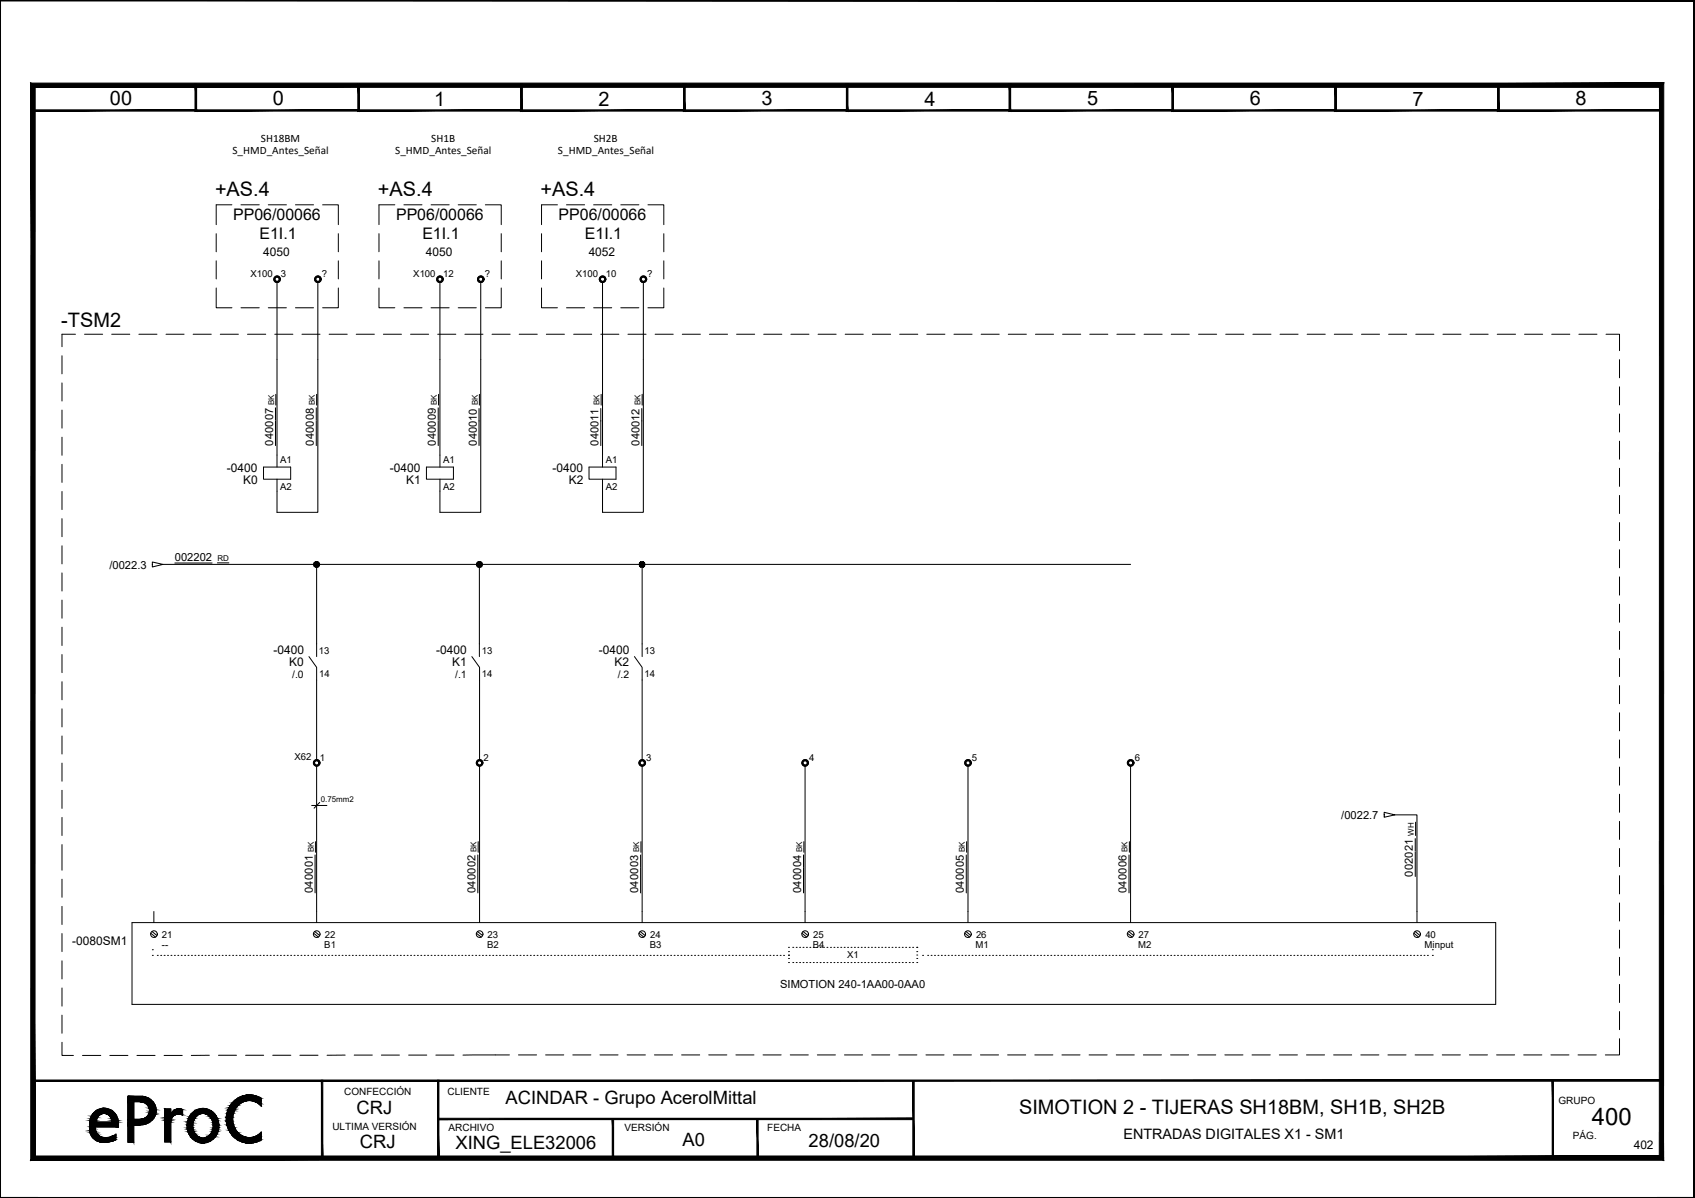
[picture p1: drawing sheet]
<svg xmlns="http://www.w3.org/2000/svg" width="420mm" height="297mm" viewBox="0 0 420 297" stroke-linecap="round" stroke-linejoin="round" font-family="sans-serif">
<defs><g id="words">
<text font-size="5.9" x="394.6" y="279">400</text>
<g font-size="4.9">
<text x="27.3" y="26.1">00</text>
<text x="67.6" y="26.1">0</text>
<text x="107.7" y="26.2">1</text>
<text x="148.4" y="26.2">2</text>
<text x="188.7" y="26.1">3</text>
<text x="229.2" y="26.2">4</text>
<text x="269.5" y="26.1">5</text>
<text x="309.8" y="26.1">6</text>
<text x="350.1" y="26.2">7</text>
<text x="390.5" y="26.1">8</text>
<text x="53.3" y="48.7">+AS.4</text>
<text x="93.7" y="48.7">+AS.4</text>
<text x="134" y="48.7">+AS.4</text>
<text x="15.2" y="81.2">-TSM2</text>
<text x="252.6" y="276.1">SIMOTION 2 - TIJERAS SH18BM, SH1B, SH2B</text>
</g>
<g font-size="4.6">
<text x="125.3" y="273.8">ACINDAR - Grupo AcerolMittal</text>
<text x="88.4" y="276.2">CRJ</text>
<text x="89.2" y="284.6">CRJ</text>
<text x="112.9" y="285">XING_ELE32006</text>
<text x="169.2" y="284.2">A0</text>
<text x="200.4" y="284.3">28/08/20</text>
</g>
<g font-size="4">
<text x="57.8" y="54.6">PP06/00066</text>
<text x="64.3" y="59.4">E1I.1</text>
<text x="98.2" y="54.6">PP06/00066</text>
<text x="104.7" y="59.4">E1I.1</text>
<text x="138.5" y="54.6">PP06/00066</text>
<text x="145" y="59.4">E1I.1</text>
</g>
<text font-size="3.6" x="278.5" y="282.3">ENTRADAS DIGITALES X1 - SM1</text>
<g font-size="3">
<text x="65.2" y="63.4">4050</text>
<text x="105.6" y="63.4">4050</text>
<text x="145.9" y="63.4">4052</text>
<text x="56.3" y="116.9">-0400</text>
<text x="60.3" y="120">K0</text>
<text x="96.6" y="116.9">-0400</text>
<text x="100.7" y="120">K1</text>
<text x="136.9" y="116.9">-0400</text>
<text x="141" y="120">K2</text>
<text x="67.8" y="162">-0400</text>
<text x="71.7" y="165.1">K0</text>
<text x="108.1" y="162">-0400</text>
<text x="112.1" y="165.1">K1</text>
<text x="148.4" y="162">-0400</text>
<text x="152.4" y="165.1">K2</text>
<text x="17.9" y="234.3">-0080SM1</text>
<text x="405" y="284.8">402</text>
</g>
<g font-size="2.8">
<text x="64.7" y="35.1">SH18BM</text>
<text x="106.9" y="35.1">SH1B</text>
<text x="147.2" y="35.1">SH2B</text>
<text x="57.6" y="38.3">S_HMD_Antes_Señal</text>
<text x="98" y="38.3">S_HMD_Antes_Señal</text>
<text x="138.3" y="38.3">S_HMD_Antes_Señal</text>
<text x="67.7" y="110.5" transform="rotate(-90 67.7 110.5)">040007</text>
<text x="77.8" y="110.5" transform="rotate(-90 77.8 110.5)">040008</text>
<text x="108" y="110.5" transform="rotate(-90 108 110.5)">040009</text>
<text x="118.2" y="110.5" transform="rotate(-90 118.2 110.5)">040010</text>
<text x="148.3" y="110.5" transform="rotate(-90 148.3 110.5)">040011</text>
<text x="158.5" y="110.5" transform="rotate(-90 158.5 110.5)">040012</text>
<text x="27.1" y="141">/0022.3</text>
<text x="43.3" y="139">002202</text>
<text x="332.5" y="203.1">/0022.7</text>
<text x="77.5" y="221.4" transform="rotate(-90 77.5 221.4)">040001</text>
<text x="117.9" y="221.4" transform="rotate(-90 117.9 221.4)">040002</text>
<text x="158.2" y="221.4" transform="rotate(-90 158.2 221.4)">040003</text>
<text x="198.6" y="221.4" transform="rotate(-90 198.6 221.4)">040004</text>
<text x="238.9" y="221.4" transform="rotate(-90 238.9 221.4)">040005</text>
<text x="279.3" y="221.4" transform="rotate(-90 279.3 221.4)">040006</text>
<text x="350.2" y="217.3" transform="rotate(-90 350.2 217.3)">002021</text>
<text x="193.4" y="245">SIMOTION 240-1AA00-0AA0</text>
</g>
<g font-size="2.6">
<text x="72.4" y="168">/.0</text>
<text x="112.8" y="168">/.1</text>
<text x="153.1" y="168">/.2</text>
</g>
<g font-size="2.5">
<text x="85.3" y="271.5">CONFECCIÓN</text>
<text x="110.9" y="271.5">CLIENTE</text>
<text x="386.3" y="273.8">GRUPO</text>
<text x="82.4" y="280.1">ULTIMA VERSIÓN</text>
<text x="111.2" y="280.4">ARCHIVO</text>
<text x="154.8" y="280.4">VERSIÓN</text>
<text x="190.2" y="280.4">FECHA</text>
<text x="389.9" y="282.4">PÁG.</text>
</g>
<g font-size="2.4">
<text x="62.1" y="68.6">X100</text>
<text x="69.6" y="68.7">3</text>
<text x="79.8" y="68.7">?</text>
<text x="102.4" y="68.6">X100</text>
<text x="109.9" y="68.7">12</text>
<text x="120.1" y="68.7">?</text>
<text x="142.7" y="68.6">X100</text>
<text x="150.2" y="68.7">10</text>
<text x="160.4" y="68.7">?</text>
<text x="69.5" y="114.8">A1</text>
<text x="109.8" y="114.8">A1</text>
<text x="150.2" y="114.8">A1</text>
<text x="69.5" y="121.5">A2</text>
<text x="109.8" y="121.5">A2</text>
<text x="150.2" y="121.5">A2</text>
<text x="79" y="162">13</text>
<text x="79.1" y="167.9">14</text>
<text x="119.4" y="162">13</text>
<text x="119.4" y="167.9">14</text>
<text x="159.7" y="162">13</text>
<text x="159.7" y="167.9">14</text>
<text x="73" y="188.5">X62</text>
<text x="79.3" y="188.6">1</text>
<text x="119.8" y="188.6">2</text>
<text x="160.1" y="188.6">3</text>
<text x="200.6" y="188.6">4</text>
<text x="240.9" y="188.6">5</text>
<text x="281.3" y="188.6">6</text>
<text x="40.1" y="232.5">21</text>
<text x="80.5" y="232.5">22</text>
<text x="120.9" y="232.5">23</text>
<text x="161.2" y="232.5">24</text>
<text x="201.5" y="232.5">25</text>
<text x="241.9" y="232.5">26</text>
<text x="282.2" y="232.5">27</text>
<text x="353.3" y="232.5">40</text>
<text x="40.1" y="235.1">--</text>
<text x="80.4" y="235.1">B1</text>
<text x="120.8" y="235.1">B2</text>
<text x="161.1" y="235.1">B3</text>
<text x="201.5" y="235.1">B4</text>
<text x="210" y="237.6">X1</text>
<text x="241.8" y="235.1">M1</text>
<text x="282.2" y="235.1">M2</text>
<text x="353.1" y="235.1">Minput</text>
</g>
<g font-size="2">
<text x="67.9" y="100.4" transform="rotate(-90 67.9 100.4)">BK</text>
<text x="78.1" y="100.4" transform="rotate(-90 78.1 100.4)">BK</text>
<text x="108.3" y="100.4" transform="rotate(-90 108.3 100.4)">BK</text>
<text x="118.4" y="100.4" transform="rotate(-90 118.4 100.4)">BK</text>
<text x="148.6" y="100.4" transform="rotate(-90 148.6 100.4)">BK</text>
<text x="158.7" y="100.4" transform="rotate(-90 158.7 100.4)">BK</text>
<text x="53.9" y="139.1">RD</text>
<text x="79.5" y="199">0.75mm2</text>
<text x="350.5" y="207.2" transform="rotate(-90 350.5 207.2)">WH</text>
<text x="77.8" y="211.3" transform="rotate(-90 77.8 211.3)">BK</text>
<text x="118.1" y="211.3" transform="rotate(-90 118.1 211.3)">BK</text>
<text x="158.5" y="211.3" transform="rotate(-90 158.5 211.3)">BK</text>
<text x="198.8" y="211.3" transform="rotate(-90 198.8 211.3)">BK</text>
<text x="239.2" y="211.3" transform="rotate(-90 239.2 211.3)">BK</text>
<text x="279.5" y="211.3" transform="rotate(-90 279.5 211.3)">BK</text>
</g>
</g></defs>
<!-- layer: eProC - L2 -->
<g fill="#000" stroke="#000" stroke-width=".25">
<path d="M44.1 274.9h.5zM44.9 276.3l.4 .1zM49.6 274.9h1.5zM61 271.6h1.4zM64.1 273.7l.6 .5zM64.1 273.7h.6v.5zM25.7 283.3h.2zM61 283.4h1.4z"/>
<path d="M0 .1v.1h419.8zM0 .1h419.9l-.1 .1z"/>
<path d="M419.8 .2v296.7l.1-296.8zM419.9 .1v296.9l-.1-.1z"/>
<path d="M8 27.5h40.7l-.3-.3zM8 27.5l.3-.3h40.1zM8 20.9v6.6l.3-.3zM8 20.9l.3 .4v5.9zM8 20.9l.3 .4 40.4-.4zM8.3 21.3l40.4-.4-.3 .4zM48.7 20.9l-.3 .4 .3 6.2zM48.4 21.3l.3 6.2-.3-.3z"/>
<path d="M48.4 27.5h40.7l-.3-.3zM48.4 27.5l.3-.3h40.1zM48.4 20.9v6.6l.3-.3zM48.4 20.9l.3 .4v5.9zM48.4 20.9l.3 .4 40.4-.4zM48.7 21.3l40.4-.4-.3 .4zM89.1 20.9l-.3 .4 .3 6.2zM88.8 21.3l.3 6.2-.3-.3z"/>
<path d="M88.7 27.5h40.8l-.4-.3zM88.7 27.5l.4-.3h40zM88.7 20.9v6.6l.4-.3zM88.7 20.9l.4 .4v5.9zM88.7 20.9l.4 .4 40.4-.4zM89.1 21.3l40.4-.4-.4 .4zM129.5 20.9l-.4 .4 .4 6.2zM129.1 21.3l.4 6.2-.4-.3z"/>
<path d="M129.1 27.5h40.7l-.3-.3zM129.1 27.5l.3-.3h40.1zM129.1 20.9v6.6l.3-.3zM129.1 20.9l.3 .4v5.9zM129.1 20.9l.3 .4 40.4-.4zM129.4 21.3l40.4-.4-.3 .4zM169.8 20.9l-.3 .4 .3 6.2zM169.5 21.3l.3 6.2-.3-.3z"/>
<path d="M169.5 27.5h40.6l-.3-.3zM169.5 27.5l.3-.3h40zM169.5 20.9v6.6l.3-.3zM169.5 20.9l.3 .4v5.9zM169.5 20.9l.3 .4 40.3-.4zM169.8 21.3l40.3-.4-.3 .4zM210.1 20.9l-.3 .4 .3 6.2zM209.8 21.3l.3 6.2-.3-.3z"/>
<path d="M209.8 27.5h40.7l-.3-.3zM209.8 27.5l.3-.3h40.1zM209.8 20.9v6.6l.3-.3zM209.8 20.9l.3 .4v5.9zM209.8 20.9l.3 .4 40.4-.4zM210.1 21.3l40.4-.4-.3 .4zM250.5 20.9l-.3 .4 .3 6.2zM250.2 21.3l.3 6.2-.3-.3z"/>
<path d="M250.1 27.5h40.8l-.4-.3zM250.1 27.5l.4-.3h40zM250.1 20.9v6.6l.4-.3zM250.1 20.9l.4 .4v5.9zM250.1 20.9l.4 .4 40.4-.4zM250.5 21.3l40.4-.4-.4 .4zM290.9 20.9l-.4 .4 .4 6.2zM290.5 21.3l.4 6.2-.4-.3z"/>
<path d="M290.5 27.5h40.8l-.4-.3zM290.5 27.5l.4-.3h40zM290.5 20.9v6.6l.4-.3zM290.5 20.9l.4 .4v5.9zM290.5 20.9l.4 .4 40.4-.4zM290.9 21.3l40.4-.4-.4 .4zM331.3 20.9l-.4 .4 .4 6.2zM330.9 21.3l.4 6.2-.4-.3z"/>
<path d="M330.9 27.5h40.7l-.3-.3zM330.9 27.5l.3-.3h40.1zM330.9 20.9v6.6l.3-.3zM330.9 20.9l.3 .4v5.9zM330.9 20.9l.3 .4 40.4-.4zM331.2 21.3l40.4-.4-.3 .4zM371.6 20.9l-.3 .4 .3 6.2zM371.3 21.3l.3 6.2-.3-.3z"/>
<path d="M371.2 27.5h40.7l-.3-.3zM371.2 27.5l.4-.3h40zM371.2 20.9v6.6l.4-.3zM371.2 20.9l.4 .4v5.9zM371.2 20.9l.4 .4 40.3-.4zM371.6 21.3l40.3-.4-.3 .4zM411.9 20.9l-.3 .4 .3 6.2zM411.6 21.3l.3 6.2-.3-.3z"/>
<path d="M8.2 267.8v.3l403.6-.3zM8.2 268.1l403.6-.3v.3z"/>
<path d="M22.2 279.4l1.4 .5v-.5zM22.2 279.4l1.4 .5h-1.4z"/>
<path d="M22.2 279.9l1.5 .2-.1-.2zM22.2 279.9l1.5 .2h-1.5z"/>
<path d="M22.3 277.8l1.6 .1zM22.3 277.8l1.6 .1z"/>
<path d="M22.3 277.9l1.6 .3v-.3zM22.3 277.9l1.6 .3h-1.7z"/>
<path d="M22.4 277.4l1.5 .4 .1-.4zM22.4 277.4l1.5 .4h-1.6z"/>
<path d="M22.4 277.2l1.6 .2 .1-.2zM22.4 277.2l1.6 .2h-1.6z"/>
<path d="M22.5 277.1h1.6zM22.5 277.1l1.6 .1z"/>
<path d="M22.6 276.8l1.5 .3 .2-.3zM22.6 276.8l1.5 .3h-1.6z"/>
<path d="M22.7 276.5l1.6 .3 .3-.3zM22.7 276.5l1.6 .3h-1.7z"/>
<path d="M22.8 276.5h1.8zM22.8 276.5h1.8z"/>
<path d="M22.9 276.3l1.7 .2 .3-.2zM22.9 276.3l1.7 .2h-1.8z"/>
<path d="M23 276.2l1.9 .1 .4-.1zM23 276.2l1.9 .1h-2z"/>
<path d="M23.1 276.1h2.5zM23.1 276.1l2.2 .1z"/>
<path d="M25.4 274.8l1.4 .1zM24.8 274.9l.6-.1 1.4 .1z"/>
<path d="M24.8 274.9l2.6 .3-.6-.3zM24.2 275.2l.6-.3 2.6 .3z"/>
<path d="M24.2 275.2l3.7 .3-.5-.3zM23.6 275.5l.6-.3 3.7 .3z"/>
<path d="M23.6 275.5l4.8 .5-.5-.5zM23.6 275.5l4.8 .5h-5.2z"/>
<path d="M23.2 276l5.3 .1zM23.2 276l5.3 .1z"/>
<path d="M26 276.1l2.5 .1zM26 276.1l2.5 .1z"/>
<path d="M26.3 276.2l2.4 .1zM26.3 276.2l2.4 .1z"/>
<path d="M26.7 276.3l2.1 .2-.1-.2zM26.7 276.3l2.1 .2h-1.8z"/>
<path d="M27 276.5h1.8zM27 276.5h1.8z"/>
<path d="M27 276.5l1.9 .3-.1-.3zM27 276.5l1.9 .3h-1.7z"/>
<path d="M27.2 276.8l1.9 .3-.2-.3zM27.2 276.8l1.9 .3h-1.7z"/>
<path d="M27.4 277.1l1.7 .1zM27.4 277.1l1.7 .1z"/>
<path d="M27.5 277.2l1.7 .2-.1-.2zM27.5 277.2l1.7 .2h-1.6z"/>
<path d="M27.6 277.4l1.7 .4-.1-.4zM27.6 277.4l1.7 .4h-1.6z"/>
<path d="M27.7 277.8l1.6 .1zM27.7 277.8l1.6 .1z"/>
<path d="M27.7 277.9l1.6 .3v-.3zM27.7 277.9l1.6 .3h-1.6z"/>
<path d="M22.2 278.2l7.2 .4-.1-.4zM22.2 278.2l7.2 .4h-7.2z"/>
<path d="M22.2 278.6l7.2 .8v-.8zM22.2 278.6l7.2 .8h-7.2z"/>
<path d="M31.7 273.2l1.4 4.3v-4.3zM31.7 273.2l1.4 4.3h-1.4z"/>
<path d="M31.7 278.9l1.4 .1zM31.7 278.9l1.4 .1z"/>
<path d="M31.7 279l1.4 4.2v-4.2zM31.7 279l1.4 4.2h-1.4z"/>
<path d="M31.7 271.8l4.5 .2-.8-.2zM31.7 271.8l4.5 .2h-4.5z"/>
<path d="M31.7 278.8h3.9zM31.7 278.8l3.1 .1z"/>
<path d="M31.7 272l5.1 .3-.6-.3zM31.7 272l5.1 .3h-5.1z"/>
<path d="M31.7 278.6l3.9 .2 .7-.2zM31.7 278.6l3.9 .2h-3.9z"/>
<path d="M31.7 272.3l5.8 .4-.7-.4zM31.7 272.3l5.8 .4h-5.8z"/>
<path d="M31.7 278.3l4.6 .3 .7-.3zM31.7 278.3l4.6 .3h-4.6z"/>
<path d="M31.7 272.7l6.2 .5-.4-.5zM31.7 272.7l6.2 .5h-6.2z"/>
<path d="M31.7 277.8l5.3 .5 .6-.5zM31.7 277.8l5.3 .5h-5.3z"/>
<path d="M31.7 277.5l5.9 .3 .2-.3zM31.7 277.5l5.9 .3h-5.9z"/>
<path d="M34.7 273.2h3.2zM34.7 273.2h3.2z"/>
<path d="M35.1 273.2l2.9 .1zM35.1 273.2l2.9 .1z"/>
<path d="M35.1 277.5h2.8zM34.7 277.5h3.1z"/>
<path d="M35.4 273.3h2.6zM35.4 273.3h2.6z"/>
<path d="M35.5 277.4h2.5zM35.1 277.5h2.8z"/>
<path d="M35.5 273.3l2.6 .2-.1-.2zM35.5 273.3l2.6 .2h-2.2z"/>
<path d="M35.9 273.5l2.4 .3-.2-.3zM35.9 273.5l2.4 .3h-2z"/>
<path d="M35.8 277.3l2.2 .1 .1-.1zM35.5 277.4l.3-.1 2.2 .1z"/>
<path d="M35.9 277.2h2.2zM35.8 277.3h2.3z"/>
<path d="M36.3 273.8l2.1 .1zM36.3 273.8l2.1 .1z"/>
<path d="M36.3 277l1.8 .2 .2-.2zM35.9 277.2l.4-.2 1.8 .2z"/>
<path d="M36.4 273.9l2 .2v-.2zM36.4 273.9l2 .2h-1.8z"/>
<path d="M36.6 274.1l2 .3-.2-.3zM36.6 274.1l2 .3h-1.8z"/>
<path d="M36.6 276.6l1.8 .1zM36.6 276.6l1.8 .1z"/>
<path d="M36.6 276.7l1.7 .3 .1-.3zM36.6 276.7l1.7 .3h-2z"/>
<path d="M36.8 274.4l1.8 .2v-.2zM36.8 274.4l1.8 .2h-1.7z"/>
<path d="M36.8 276.3l1.6 .3 .2-.3zM36.8 276.3l1.6 .3h-1.8z"/>
<path d="M36.9 274.6l1.8 .2-.1-.2zM36.9 274.6l1.8 .2h-1.7z"/>
<path d="M37 274.8l1.7 .4v-.4zM37 274.8l1.7 .4h-1.7z"/>
<path d="M37 276l1.6 .3 .1-.3zM37 276l1.6 .3h-1.8z"/>
<path d="M37 275.2h1.7zM37 275.2h1.7z"/>
<path d="M37 275.5l1.7 .5v-.5zM37 275.5l1.7 .5h-1.7zM37 276h1.7zM37 276h1.7z"/>
<path d="M37 275.2l1.7 .3v-.3zM37 275.2l1.7 .3h-1.7z"/>
<path d="M40.8 276.3h1.5zM40.8 276.3h1.5z"/>
<path d="M40.8 274.9l1.5 1.4v-1.4zM40.8 274.9l1.5 1.4h-1.5z"/>
<path d="M42.3 276.3h1.5zM42.3 276.3h1.5z"/>
<path d="M40.8 278.2l1.5 5v-5zM40.8 278.2l1.5 5h-1.5z"/>
<path d="M40.8 277.8l1.5 .4 .1-.4zM40.8 277.8l1.5 .4h-1.5z"/>
<path d="M40.8 277.5l1.6 .3 .1-.3zM40.8 277.5l1.6 .3h-1.6z"/>
<path d="M40.8 277.1l1.7 .4 .1-.4zM40.8 277.1l1.7 .4h-1.7z"/>
<path d="M40.8 276.8l1.8 .3 .3-.3zM40.8 276.8l1.8 .3h-1.8z"/>
<path d="M40.8 276.6l2.1 .2 .2-.2zM40.8 276.6l2.1 .2h-2.1z"/>
<path d="M40.8 276.4l2.3 .2 .4-.2zM40.8 276.4l2.3 .2h-2.3z"/>
<path d="M40.8 276.3l2.7 .1 .3-.1zM40.8 276.3l2.7 .1h-2.7z"/>
<path d="M42.4 276.2h1.8zM42.4 276.2l1.4 .1z"/>
<path d="M44.1 274.9l.8 .1zM43.9 275h1z"/>
<path d="M43.9 275h1.1zM43.7 275h1.3z"/>
<path d="M44.9 276.3l.4 .1zM45.1 276.4l.2 .1z"/>
<path d="M43.7 275l1.6 .1zM43.5 275.1h1.8z"/>
<path d="M43.5 275.1l1.8 .1zM43.4 275.2h1.9z"/>
<path d="M43.4 275.2l1.9 .2v-.2zM43.1 275.4l.3-.2 1.9 .2z"/>
<path d="M43.1 275.4l2.2 .2v-.2zM42.8 275.6l.3-.2 2.2 .2z"/>
<path d="M42.8 275.6l2.5 .4v-.4zM42.8 275.6l2.5 .4h-2.8z"/>
<path d="M42.5 276l2.8 .2v-.2zM42.5 276l2.8 .2h-2.9z"/>
<path d="M44.2 276.2l1.1 .1zM44.2 276.2l1.1 .1z"/>
<path d="M44.6 276.3h.7zM44.6 276.3h.7z"/>
<path d="M46.4 278.9l1.4 .1zM46.4 278.9l1.4 .1z"/>
<path d="M46.4 279l1.4 .6v-.6zM46.4 279l1.4 .6h-1.4z"/>
<path d="M46.4 279.6l1.4 .1v-.1zM46.4 279.6l1.4 .1h-1.4z"/>
<path d="M46.4 278.4l1.4 .5v-.5zM46.4 278.4l1.4 .5h-1.4z"/>
<path d="M46.4 279.7l1.5 .4-.1-.4zM46.4 279.7l1.5 .4h-1.4z"/>
<path d="M46.5 278.1l1.3 .3 .1-.3zM46.5 278.1l1.3 .3h-1.4z"/>
<path d="M46.6 277.9l1.3 .2 .1-.2zM46.6 277.9l1.3 .2h-1.4z"/>
<path d="M46.7 277.3l1.6 .1zM46.7 277.3l1.6 .1z"/>
<path d="M46.7 277.4l1.3 .5 .3-.5zM46.7 277.4l1.3 .5h-1.4z"/>
<path d="M46.9 276.9l1.4 .4 .3-.4zM46.9 276.9l1.4 .4h-1.6z"/>
<path d="M47.1 276.6l1.5 .3 .3-.3zM47.1 276.6l1.5 .3h-1.7z"/>
<path d="M47.1 276.5h1.8zM47.1 276.5l1.8 .1z"/>
<path d="M47.3 276.3l1.6 .2 .5-.2zM47.3 276.3l1.6 .2h-1.8z"/>
<path d="M47.5 276.1l1.9 .2 .4-.2zM47.5 276.1l1.9 .2h-2.1z"/>
<path d="M47.5 276.1h2.8zM47.5 276.1h2.3z"/>
<path d="M49.6 274.9l2.2 .2-.7-.2zM48.9 275.1l.7-.2 2.2 .2z"/>
<path d="M48.9 275.1l3.6 .4-.7-.4zM48.2 275.5l.7-.4 3.6 .4z"/>
<path d="M48.2 275.5l4.8 .5-.5-.5zM47.6 276l.6-.5 4.8 .5z"/>
<path d="M47.6 276l5.5 .1zM47.6 276l5.5 .1z"/>
<path d="M50.3 276.1h2.8zM50.3 276.1h2.8z"/>
<path d="M50.8 276.1l2.5 .2-.2-.2zM50.8 276.1l2.5 .2h-2z"/>
<path d="M51.3 276.3l2.2 .2-.2-.2zM51.3 276.3l2.2 .2h-1.8z"/>
<path d="M51.7 276.5l1.9 .1zM51.7 276.5l1.9 .1z"/>
<path d="M51.7 276.6l2 .3-.1-.3zM51.7 276.6l2 .3h-1.6z"/>
<path d="M52.1 276.9l1.8 .4-.2-.4zM52.1 276.9l1.8 .4h-1.5z"/>
<path d="M52.4 277.3l1.5 .1zM52.4 277.3l1.5 .1z"/>
<path d="M52.4 277.4l1.7 .5-.2-.5zM52.4 277.4l1.7 .5h-1.5z"/>
<path d="M52.6 277.9l1.5 .2v-.2zM52.6 277.9l1.5 .2h-1.4z"/>
<path d="M52.7 278.1l1.5 .3-.1-.3zM52.7 278.1l1.5 .3h-1.4z"/>
<path d="M52.8 278.4l1.5 .5-.1-.5zM52.8 278.4l1.5 .5h-1.5z"/>
<path d="M52.8 279.6l1.4 .1v-.1zM52.8 279.6l1.4 .1h-1.4z"/>
<path d="M52.8 279.7l1.3 .4 .1-.4zM52.8 279.7l1.3 .4h-1.4z"/>
<path d="M52.8 278.9l1.5 .1zM52.8 278.9l1.5 .1z"/>
<path d="M52.8 279l1.4 .6 .1-.6zM52.8 279l1.4 .6h-1.4z"/>
<path d="M56 277.1l1.7 .8v-.8zM56 277.1l1.7 .8h-1.7z"/>
<path d="M56 277.9l1.7 .1zM56 277.9l1.7 .1z"/>
<path d="M56 277h1.7zM56 277l1.7 .1z"/>
<path d="M56 278l1.8 .8-.1-.8zM56 278l1.8 .8h-1.6z"/>
<path d="M56.2 276.2l1.5 .8 .1-.8zM56.2 276.2l1.5 .8h-1.7z"/>
<path d="M56.2 278.8l1.7 .2-.1-.2zM56.2 278.8l1.7 .2h-1.7z"/>
<path d="M56.2 276l1.6 .2 .1-.2zM56.2 276l1.6 .2h-1.6z"/>
<path d="M56.2 279l1.9 .6-.2-.6zM56.2 279l1.9 .6h-1.7z"/>
<path d="M56.4 275.4l1.5 .6 .2-.6zM56.4 275.4l1.5 .6h-1.7z"/>
<path d="M56.4 279.6l1.9 .3-.2-.3zM56.4 279.6l1.9 .3h-1.7z"/>
<path d="M56.6 275l1.5 .4 .2-.4zM56.6 275l1.5 .4h-1.7z"/>
<path d="M56.6 279.9l1.9 .4-.2-.4zM56.6 279.9l1.9 .4h-1.7z"/>
<path d="M56.8 274.6l1.5 .4 .2-.4zM56.8 274.6l1.5 .4h-1.7z"/>
<path d="M57 274.2l1.5 .4 .4-.4zM57 274.2l1.5 .4h-1.7z"/>
<path d="M57.1 274.1l1.8 .1 .2-.1zM57.1 274.1l1.8 .1h-1.9z"/>
<path d="M57.5 273.5l1.6 .6 .6-.6zM57.5 273.5l1.6 .6h-2z"/>
<path d="M57.6 273.4l2.1 .1 .3-.1zM57.6 273.4l2.1 .1h-2.2z"/>
<path d="M57.9 273.2l2.1 .2 .4-.2zM57.6 273.4l.3-.2 2.1 .2z"/>
<path d="M58.1 273l2.3 .2 .7-.2zM58.1 273l2.3 .2h-2.5z"/>
<path d="M58.2 272.9h3.7zM58.2 272.9l2.9 .1z"/>
<path d="M61 271.6h1.9zM60.7 271.6h2.2z"/>
<path d="M60.7 271.6l2.8 .2-.6-.2zM60.1 271.8l.6-.2 2.8 .2z"/>
<path d="M60.1 271.8l3.7 .1zM59.8 271.9l.3-.1 3.7 .1z"/>
<path d="M59.8 271.9l4.6 .3-.6-.3zM59.1 272.2l.7-.3 4.6 .3z"/>
<path d="M59.1 272.2l5.6 .1zM58.9 272.3l.2-.1 5.6 .1z"/>
<path d="M58.9 272.3l5.8 .4v-.4zM58.3 272.7l.6-.4 5.8 .4z"/>
<path d="M58.3 272.7l6.4 .2v-.2zM58.3 272.7l6.4 .2h-6.5z"/>
<path d="M61.9 272.9l2.8 .1v-.1zM61.9 272.9l2.8 .1z"/>
<path d="M62.7 273l2 .2v-.2zM62.7 273l2 .2h-1.3z"/>
<path d="M63.4 273.2l1.3 .5v-.5zM63.4 273.2l1.3 .5h-.6z"/>
<path d="M108.6 277.3v.3l117.8-.3zM108.6 277.6l117.8-.3v.3z"/>
<path d="M.1 .1l-.1 296.9 .1-.1zM0 .1h.1l-.1 296.9z"/>
<path d="M8.7 286.6l-1.1 1.1 403.7-1.1zM7.6 287.7l403.7-1.1 1.1 1.1zM411.4 21.7l-.1 264.9 1.1 1.1zM411.4 21.7l1-1.1v267.1zM8.7 21.7h402.7l1-1.1zM7.7 20.6h404.7l-403.7 1.1zM7.7 20.6l1 266v-264.9zM7.7 20.6l1 266-1.1 1.1z"/>
<path d="M22.2 280.1l1.5 .2v-.2zM22.2 280.1l1.5 .2h-1.5z"/>
<path d="M22.2 280.3l1.6 .4-.1-.4zM22.2 280.3l1.6 .4h-1.5z"/>
<path d="M22.3 280.7h1.6zM22.3 280.7h1.6z"/>
<path d="M22.3 280.7l1.8 .4-.2-.4zM22.3 280.7l1.8 .4h-1.7z"/>
<path d="M22.4 281.1l1.8 .1zM22.4 281.1l1.8 .1z"/>
<path d="M22.4 281.2l2 .2-.2-.2zM22.4 281.2l2 .2h-1.8z"/>
<path d="M22.6 281.4l2.1 .3-.3-.3zM22.6 281.4l2.1 .3h-2zM22.7 281.7h2zM22.7 281.7h2z"/>
<path d="M22.7 281.7l2.3 .2-.3-.2zM22.7 281.7l2.3 .2h-2.1z"/>
<path d="M22.9 281.9l2.5 .1zM22.9 281.9l2.5 .1z"/>
<path d="M22.9 282l2.9 .1zM22.9 282l2.9 .1z"/>
<path d="M25.2 283.2h1.3zM25.2 283.2l.7 .1z"/>
<path d="M23 282.1h3.5zM23 282.1h3.5z"/>
<path d="M25.1 283.2h1.7zM25.1 283.2h1.4z"/>
<path d="M24.6 283.1l2.2 .1 .5-.1zM24.6 283.1l2.2 .1z"/>
<path d="M24.3 283h3.5zM24.3 283l3 .1z"/>
<path d="M24 282.9l3.8 .1 .3-.1zM24 282.9l3.8 .1z"/>
<path d="M28.7 281.3v.3zM28 281.6l.7-.3v.3z"/>
<path d="M28 281.6l.7 .3v-.3zM27.3 281.9l.7-.3 .7 .3z"/>
<path d="M27.3 281.9l1.4 .2v-.2zM26.6 282.1l.7-.2 1.4 .2z"/>
<path d="M26.6 282.1h2.1zM26.5 282.1h2.2z"/>
<path d="M23 282.1h5.7zM23 282.1h5.7z"/>
<path d="M23 282.1l5.7 .4v-.4zM23 282.1l5.7 .4h-5.2z"/>
<path d="M23.5 282.5l5.2 .1zM23.5 282.5l5.2 .1z"/>
<path d="M23.6 282.6l4.5 .3 .6-.3zM23.6 282.6l4.5 .3h-4.1z"/>
<path d="M46.5 280.1l1.6 .4-.2-.4zM46.5 280.1l1.6 .4h-1.5z"/>
<path d="M46.6 280.5l1.5 .2zM46.6 280.5l1.5 .2z"/>
<path d="M46.6 280.7l1.8 .4-.3-.4zM46.6 280.7l1.8 .4h-1.6z"/>
<path d="M46.8 281.1l1.8 .2-.2-.2zM46.8 281.1l1.8 .2h-1.7z"/>
<path d="M46.9 281.3l1.8 .2-.1-.2zM46.9 281.3l1.8 .2h-1.7z"/>
<path d="M47 281.5l2.1 .3-.4-.3zM47 281.5l2.1 .3h-1.9z"/>
<path d="M47.2 281.8l2.2 .1zM47.2 281.8l2.2 .1z"/>
<path d="M47.3 281.9l2.3 .2zM47.3 281.9l2.3 .2z"/>
<path d="M47.4 282.1h2.7zM47.4 282.1h2.7z"/>
<path d="M49.2 283.3l1.5 .1 .7-.1zM49.2 283.3l1.5 .1z"/>
<path d="M48.5 282.9l2.9 .4 .7-.4zM48.5 282.9l2.9 .4h-2.2z"/>
<path d="M47.9 282.5l4.2 .4 .6-.4zM47.9 282.5l4.2 .4h-3.6z"/>
<path d="M47.5 282.1l5.2 .4 .4-.4zM47.5 282.1l5.2 .4h-4.8z"/>
<path d="M51 282.1h2.2zM50.5 282.1h2.6z"/>
<path d="M51.2 281.9l2 .2 .1-.2zM51 282.1l.2-.2 2 .2z"/>
<path d="M51.5 281.8h1.9zM51.2 281.9h2.1z"/>
<path d="M51.9 281.5l1.5 .3 .2-.3zM51.5 281.8l.4-.3 1.5 .3z"/>
<path d="M52.1 281.3l1.5 .2 .1-.2zM52.1 281.3l1.5 .2h-1.7z"/>
<path d="M52.2 281.1l1.5 .2 .1-.2zM52.1 281.3l.1-.2 1.5 .2z"/>
<path d="M52.5 280.7l1.3 .4 .2-.4zM52.5 280.7l1.3 .4h-1.6z"/>
<path d="M52.5 280.5l1.5 .2 .1-.2zM52.5 280.5l1.5 .2h-1.5z"/>
<path d="M52.7 280.1l1.4 .4v-.4zM52.7 280.1l1.4 .4h-1.6z"/>
<path d="M56.8 280.3l2.1 .5-.4-.5zM56.8 280.3l2.1 .5h-1.9z"/>
<path d="M57 280.8l2.1 .1zM57 280.8l2.1 .1z"/>
<path d="M57.1 280.9l2.6 .5-.6-.5zM57.1 280.9l2.6 .5h-2.2z"/>
<path d="M57.5 281.4l2.5 .2-.3-.2zM57.5 281.4l2.5 .2h-2.4z"/>
<path d="M57.6 281.6l2.8 .2-.4-.2zM57.6 281.6l2.8 .2h-2.5z"/>
<path d="M57.9 281.8l3.2 .2-.7-.2zM57.9 281.8l3.2 .2h-3z"/>
<path d="M61 283.4h1.2zM61.4 283.4h.8z"/>
<path d="M58.1 282l3.8 .1zM58.1 282l3.8 .1z"/>
<path d="M60.7 283.3h2.2zM60.7 283.3l1.7 .1z"/>
<path d="M60.1 283.2l2.8 .1 .6-.1zM60.1 283.2l2.8 .1h-2.2z"/>
<path d="M59.8 283.1h4zM59.8 283.1l3.7 .1z"/>
<path d="M59.1 282.8l4.7 .3 .6-.3zM59.1 282.8l4.7 .3h-4z"/>
<path d="M64.7 280.8v.5zM64.1 281.3l.6-.5v.5z"/>
<path d="M64.1 281.3l.6 .4v-.4zM63.4 281.7l.7-.4 .6 .4z"/>
<path d="M63.4 281.7l1.3 .3v-.3zM62.7 282l.7-.3 1.3 .3z"/>
<path d="M62.7 282l2 .1zM61.9 282.1h2.8z"/>
<path d="M58.2 282.1l6.5 .2v-.2zM58.2 282.1l6.5 .2h-6.4z"/>
<path d="M58.3 282.3l6.4 .3v-.3zM58.3 282.3l6.4 .3h-5.8z"/>
<path d="M58.9 282.6l5.5 .2 .3-.2zM58.9 282.6l5.5 .2z"/>
<path d="M79.7 267.8v19.2h.3zM79.7 267.8h.3v19.2z"/>
<path d="M108.5 267.8v19.2h.3zM108.5 267.8h.3v19.2z"/>
<path d="M151.8 277.4v9.6h.3zM151.8 277.4h.3v9.6z"/>
<path d="M187.6 277.4v9.6h.3zM187.6 277.4h.3v9.6z"/>
<path d="M226.3 267.9v19.3h.3zM226.3 267.9h.3v19.3z"/>
<path d="M384.8 267.9v19.3h.3zM384.8 267.9h.3v19.3z"/>
<path d="M.1 296.9l419.8 .1-.1-.1zM.1 296.9l419.8 .1h-419.9z"/>
<path d="M0 297h419.9v-.1zM0 296.9h419.9l-419.9 .1z"/>
</g>
<g fill="none" stroke="#000" stroke-width=".25">
<path d="M8.2 27.4h403.6v240.5h-403.6zM53.6 57.9v4.5M57.5 50.8h-3.9v4.9M59.7 50.8h4.6M66.5 50.8h4.5M73.2 50.8h4.5M80 50.8h3.9v4.9M83.9 57.9v4.5M93.9 57.9v4.5M97.9 50.8h-4v4.9M100.1 50.8h4.5M106.8 50.8h4.5"/>
<path d="M113.6 50.8h4.5M120.3 50.8h3.9v4.9M124.2 57.9v4.5M134.2 57.9v4.5M138.2 50.8h-4v4.9M140.4 50.8h4.5M147.2 50.8h4.4M153.9 50.8h4.5M160.6 50.8h3.9v4.9M164.5 57.9v4.5M53.6 71.4v4.9h3.9M53.6 64.7v4.5"/>
<path d="M59.7 76.3h4.6M66.5 76.3h4.5M73.2 76.3h4.5M83.9 71.4v4.9h-3.9M83.9 64.7v4.5M93.9 71.4v4.9h4M93.9 64.7v4.5M100.1 76.3h4.5M106.8 76.3h4.5M113.6 76.3h4.5M124.2 71.4v4.9h-3.9M124.2 64.7v4.5"/>
<path d="M134.2 71.4v4.9h4M134.2 64.7v4.5M140.4 76.3h4.5M147.2 76.3h4.4M153.9 76.3h4.5M164.5 71.4v4.9h-3.9M164.5 64.7v4.5M15.4 88.2v4.5M15.4 94.9v4.5M18.7 82.9h-3.3v3.1M21 82.9h4.4M27.7 82.9h4.5"/>
<path d="M34.4 82.9h4.5M41.1 82.9h4.5M47.9 82.9h4.5M54.6 82.9h4.5M61.3 82.9h4.6M68.1 82.9h4.5M74.8 82.9h4.5M81.6 82.9h4.5M88.3 82.9h4.5M95 82.9h4.5M101.8 82.9h4.5M108.5 82.9h4.5"/>
<path d="M115.2 82.9h4.5M122 82.9h4.4M128.7 82.9h4.5M135.4 82.9h4.5M142.2 82.9h4.5M148.9 82.9h4.5M155.7 82.9h4.4M162.4 82.9h4.5M169.1 82.9h4.5M175.9 82.9h4.4M182.6 82.9h4.5M189.3 82.9h4.5"/>
<path d="M196 82.9h4.5M202.8 82.9h4.5M209.5 82.9h4.5M216.2 82.9h4.6M223 82.9h4.5M229.7 82.9h4.5M236.5 82.9h4.5M243.2 82.9h4.5M249.9 82.9h4.5M256.7 82.9h4.5M263.4 82.9h4.5M270.1 82.9h4.5"/>
<path d="M276.9 82.9h4.4M283.6 82.9h4.5M290.3 82.9h4.5M297.1 82.9h4.5M303.8 82.9h4.5M310.6 82.9h4.4M317.3 82.9h4.5M324 82.9h4.5M330.8 82.9h4.4M337.5 82.9h4.5M344.2 82.9h4.5M350.9 82.9h4.5"/>
<path d="M357.7 82.9h4.5M364.4 82.9h4.5M371.1 82.9h4.6M377.9 82.9h4.5M384.6 82.9h4.5M391.4 82.9h4.5M398.1 82.9h3.3v4M401.4 89.2v4.5M401.4 95.9v4.5M15.4 101.7v4.5M15.4 108.4v4.5M15.4 115.1v4.5"/>
<path d="M65.3 115.8h6.8v3h-6.8zM68.7 112.8v3M68.7 118.8v3M105.7 115.8h6.7v3h-6.7zM109.1 112.8v3M109.1 118.8v3M146 115.8h6.7v3h-6.7zM149.4 112.8v3M149.4 118.8v3M401.4 102.6v4.5M401.4 109.4v4.5M401.4 116.1v4.5"/>
<path d="M15.4 121.9v4.5M15.4 128.6v4.5M15.4 135.3v4.5M401.4 122.8v4.5M401.4 129.6v4.5M401.4 136.3v4.5M15.4 142.1v4.4M15.4 148.8v4.5M15.4 155.5v4.5M78.5 159.7v3.1M118.8 159.7v3.1M159.2 159.7v3.1"/>
<path d="M401.4 143v4.6M401.4 149.8v4.5M401.4 156.5v4.5M15.4 162.3v4.5M15.4 169v4.5M15.4 175.8v4.4M76.6 162.8l1.9 2.7v3.1M117 162.8l1.9 2.7v3.1M157.3 162.8l1.9 2.7v3.1M401.4 163.3v4.5M401.4 170v4.5M401.4 176.7v4.5"/>
<path d="M15.4 182.5v4.5M15.4 189.2v4.5M15.4 195.9v4.5M401.4 183.5v4.4M401.4 190.2v4.5M401.4 196.9v4.5M15.4 209.4v6.4M15.4 202.7v4.5M15.4 218v4.5M401.4 203.7v4.4M401.4 210.4v4.5M401.4 217.1v4.5"/>
<path d="M15.4 224.7v4.5M15.4 231.5v4.5M15.4 238.2v4.5M32.7 228.8h338.1v20.2h-338.1zM37.3 231.4l1.3 1M37.7 231l1.2 1M37.8 235.5h.1M37.8 236.9h.1M38.1 226v2.8M39 236.9h.1M39.8 236.9h.1M40.7 236.9h.1"/>
<path d="M41.5 236.9h.1M42.4 236.9h.1M43.2 236.9h.1M44.1 236.9h.1M44.9 236.9h.1M45.8 236.9h.1M46.6 236.9h.1M47.5 236.9h.1M48.3 236.9h.1M49.1 236.9h.1M50 236.9h.1M50.8 236.9h.1"/>
<path d="M51.7 236.9h.1M52.5 236.9h.1M53.4 236.9h.1M54.2 236.9h.1M55.1 236.9h.1M55.9 236.9h.1M56.8 236.9h.1M57.7 236.9h.1M58.5 236.9h.1M59.4 236.9h.1M60.2 236.9h.1M61 236.9h.1"/>
<path d="M61.9 236.9h.1M62.7 236.9h.1M63.6 236.9h.1M64.4 236.9h.1M65.3 236.9h.1M66.1 236.9h.1M67 236.9h.1M67.8 236.9h.1M68.7 236.9h.1M69.5 236.9h.1M70.4 236.9h.1M71.2 236.9h.1"/>
<path d="M72.1 236.9h.1M72.9 236.9h.1M73.7 236.9h.1M74.6 236.9h.1M75.4 236.9h.1M76.3 236.9h.1M77.2 236.9h.1M77.7 231.4l1.3 1M78 236.9h.1M78 231l1.2 1M78.5 226v2.8M78.9 236.9h.1"/>
<path d="M79.7 236.9h.1M80.6 236.9h.1M81.4 236.9h.1M82.3 236.9h.1M83.1 236.9h.1M83.9 236.9h.1M84.8 236.9h.1M85.6 236.9h.1M86.5 236.9h.1M87.3 236.9h.1M88.2 236.9h.1M89 236.9h.1"/>
<path d="M89.9 236.9h.1M90.7 236.9h.1M91.6 236.9h.1M92.4 236.9h.1M93.3 236.9h.1M94.1 236.9h.1M95 236.9h.1M95.8 236.9h.1M96.6 236.9h.1M97.5 236.9h.1M98.4 236.9h.1M99.2 236.9h.1"/>
<path d="M100.1 236.9h.1M100.9 236.9h.1M101.8 236.9h.1M102.6 236.9h.1M103.5 236.9h.1M104.3 236.9h.1M105.2 236.9h.1M106 236.9h.1M106.8 236.9h.1M107.7 236.9h.1M108.5 236.9h.1M109.4 236.9h.1"/>
<path d="M110.2 236.9h.1M111.1 236.9h.1M111.9 236.9h.1M112.8 236.9h.1M113.6 236.9h.1M114.5 236.9h.1M115.3 236.9h.1M116.2 236.9h.1M117 236.9h.1M117.9 236.9h.1M118.1 231.4l1.2 1M118.4 231l1.2 1"/>
<path d="M118.7 236.9h.1M118.9 226v2.8M119.6 236.9h.1M120.4 236.9h.1M121.3 236.9h.1M122.1 236.9h.1M123 236.9h.1M123.8 236.9h.1M124.7 236.9h.1M125.5 236.9h.1M126.4 236.9h.1M127.2 236.9h.1"/>
<path d="M128.1 236.9h.1M128.9 236.9h.1M129.8 236.9h.1M130.6 236.9h.1M131.4 236.9h.1M132.3 236.9h.1M133.1 236.9h.1M134 236.9h.1M134.8 236.9h.1M135.7 236.9h.1M136.5 236.9h.1M137.4 236.9h.1"/>
<path d="M138.3 236.9h.1M139.1 236.9h.1M140 236.9h.1M140.8 236.9h.1M141.6 236.9h.1M142.5 236.9h.1M143.3 236.9h.1M144.2 236.9h.1M145 236.9h.1M145.9 236.9h.1M146.7 236.9h.1M147.6 236.9h.1"/>
<path d="M148.4 236.9h.1M149.3 236.9h.1M150.1 236.9h.1M151 236.9h.1M151.8 236.9h.1M152.7 236.9h.1M153.5 236.9h.1M154.3 236.9h.1M155.2 236.9h.1M156 236.9h.1M156.9 236.9h.1M157.8 236.9h.1"/>
<path d="M158.4 231.4l1.2 1M158.6 236.9h.1M158.7 231l1.2 1M159.2 226v2.8M159.5 236.9h.1M160.3 236.9h.1M161.2 236.9h.1M162 236.9h.1M162.9 236.9h.1M163.7 236.9h.1M164.5 236.9h.1M165.4 236.9h.1"/>
<path d="M166.2 236.9h.1M167.1 236.9h.1M167.9 236.9h.1M168.8 236.9h.1M169.6 236.9h.1M170.5 236.9h.1M171.3 236.9h.1M172.2 236.9h.1M173 236.9h.1M173.9 236.9h.1M174.7 236.9h.1M175.6 236.9h.1"/>
<path d="M176.4 236.9h.1M177.3 236.9h.1M178.1 236.9h.1M179 236.9h.1M179.8 236.9h.1M180.7 236.9h.1M181.5 236.9h.1M182.4 236.9h.1M183.2 236.9h.1M184.1 236.9h.1M184.9 236.9h.1M185.8 236.9h.1"/>
<path d="M186.6 236.9h.1M187.5 236.9h.1M188.3 236.9h.1M189.1 236.9h.1M190 236.9h.1M190.8 236.9h.1M191.7 236.9h.1M192.5 236.9h.1M193.4 236.9h.1M194.2 236.9h.1M195.5 236.9h.1M195.5 238.7h.1"/>
<path d="M195.5 237.6h.1M195.5 236.8h.1M195.5 236h.1M195.5 234.9h.1M196.5 238.7h.1M196.5 234.9h.1M197.4 238.7h.1M197.4 234.9h.1M198.2 238.7h.1M198.2 234.9h.1M198.8 231.4l1.2 1M199.1 238.7h.1"/>
<path d="M199.1 234.9h.1M199.1 231l1.2 1M199.6 226v2.8M199.9 238.7h.1M199.9 234.9h.1M200.7 238.7h.1M200.7 234.9h.1M201.6 238.7h.1M201.6 234.9h.1M202.4 238.7h.1M202.4 234.9h.1M203.3 238.7h.1"/>
<path d="M203.3 234.9h.1M204.1 238.7h.1M204.1 234.9h.1M205 238.7h.1M205 234.9h.1M205.9 238.7h.1M205.9 234.9h.1M206.7 238.7h.1M206.7 234.9h.1M207.6 238.7h.1M207.6 234.9h.1M208.4 238.7h.1"/>
<path d="M208.4 234.9h.1M209.3 238.7h.1M209.3 234.9h.1M210.1 238.7h.1M210.1 234.9h.1M210.9 238.7h.1M210.9 234.9h.1M211.8 238.7h.1M211.8 234.9h.1M212.6 238.7h.1M212.6 234.9h.1M213.5 238.7h.1"/>
<path d="M213.5 234.9h.1M214.3 238.7h.1M214.3 234.9h.1M215.2 238.7h.1M215.2 234.9h.1M216 238.7h.1M216 234.9h.1M216.9 238.7h.1M216.9 234.9h.1M217.7 238.7h.1M217.7 234.9h.1M218.6 238.7h.1"/>
<path d="M218.6 234.9h.1M219.4 238.7h.1M219.4 234.9h.1M220.3 238.7h.1M220.3 234.9h.1M221.1 238.7h.1M221.1 234.9h.1M222 238.7h.1M222 234.9h.1M222.8 238.7h.1M222.8 234.9h.1M223.6 238.7h.1"/>
<path d="M223.6 234.9h.1M224.5 238.7h.1M224.5 234.9h.1M225.4 238.7h.1M225.4 234.9h.1M226.2 238.7h.1M226.2 234.9h.1M227.2 234.9h.1M227.2 236h.1M227.2 236.8h.1M227.2 237.6h.1M227.2 238.7h.1"/>
<path d="M228.7 236.9h.1M230 236.9h.1M230.8 236.9h.1M231.6 236.9h.1M232.5 236.9h.1M233.3 236.9h.1M234.2 236.9h.1M235 236.9h.1M235.9 236.9h.1M236.7 236.9h.1M237.6 236.9h.1M238.4 236.9h.1"/>
<path d="M239.1 231.4l1.3 1M239.3 236.9h.1M239.4 231l1.3 1M239.9 226v2.8M240.1 236.9h.1M241 236.9h.1M241.8 236.9h.1M242.7 236.9h.1M243.5 236.9h.1M244.3 236.9h.1M245.2 236.9h.1M246 236.9h.1"/>
<path d="M246.9 236.9h.1M247.7 236.9h.1M248.6 236.9h.1M249.5 236.9h.1M250.3 236.9h.1M251.2 236.9h.1M252 236.9h.1M252.9 236.9h.1M253.7 236.9h.1M254.6 236.9h.1M255.4 236.9h.1M256.2 236.9h.1"/>
<path d="M257.1 236.9h.1M257.9 236.9h.1M258.8 236.9h.1M259.6 236.9h.1M260.5 236.9h.1M261.3 236.9h.1M262.2 236.9h.1M263 236.9h.1M263.9 236.9h.1M264.7 236.9h.1M265.6 236.9h.1M266.4 236.9h.1"/>
<path d="M267.3 236.9h.1M268.1 236.9h.1M268.9 236.9h.1M269.8 236.9h.1M270.7 236.9h.1M271.5 236.9h.1M272.4 236.9h.1M273.2 236.9h.1M274.1 236.9h.1M274.9 236.9h.1M275.8 236.9h.1M276.6 236.9h.1"/>
<path d="M277.5 236.9h.1M278.3 236.9h.1M279.1 236.9h.1M279.4 231.4l1.3 1M279.8 231l1.2 1M280 236.9h.1M280.2 226v2.8M280.8 236.9h.1M281.7 236.9h.1M282.5 236.9h.1M283.4 236.9h.1M284.2 236.9h.1"/>
<path d="M285.1 236.9h.1M285.9 236.9h.1M286.8 236.9h.1M287.6 236.9h.1M288.5 236.9h.1M289.3 236.9h.1M290.2 236.9h.1M291 236.9h.1M291.9 236.9h.1M292.7 236.9h.1M293.6 236.9h.1M294.4 236.9h.1"/>
<path d="M295.3 236.9h.1M296.1 236.9h.1M297 236.9h.1M297.8 236.9h.1M298.7 236.9h.1M299.5 236.9h.1M300.4 236.9h.1M301.2 236.9h.1M302 236.9h.1M302.9 236.9h.1M303.7 236.9h.1M304.6 236.9h.1"/>
<path d="M305.4 236.9h.1M306.3 236.9h.1M307.1 236.9h.1M308 236.9h.1M308.8 236.9h.1M309.7 236.9h.1M310.6 236.9h.1M311.4 236.9h.1M312.3 236.9h.1M313.1 236.9h.1M313.9 236.9h.1M314.8 236.9h.1"/>
<path d="M315.6 236.9h.1M316.5 236.9h.1M317.3 236.9h.1M318.2 236.9h.1M319 236.9h.1M319.9 236.9h.1M320.7 236.9h.1M321.6 236.9h.1M322.4 236.9h.1M323.3 236.9h.1M324.1 236.9h.1M325 236.9h.1"/>
<path d="M325.8 236.9h.1M326.6 236.9h.1M327.5 236.9h.1M328.3 236.9h.1M329.2 236.9h.1M330.1 236.9h.1M330.9 236.9h.1M331.8 236.9h.1M332.6 236.9h.1M333.5 236.9h.1M334.3 236.9h.1M335.2 236.9h.1"/>
<path d="M336 236.9h.1M336.8 236.9h.1M337.7 236.9h.1M338.5 236.9h.1M339.4 236.9h.1M340.2 236.9h.1M341.1 236.9h.1M341.9 236.9h.1M342.8 236.9h.1M343.6 236.9h.1M344.5 236.9h.1M345.3 236.9h.1"/>
<path d="M346.2 236.9h.1M347 236.9h.1M347.9 236.9h.1M348.7 236.9h.1M349.6 236.9h.1M350.4 236.9h.1M350.5 231.4l1.2 1M350.8 231l1.2 1M351.2 226v2.8M351.3 236.9h.1M352.1 236.9h.1M353 236.9h.1"/>
<path d="M353.8 236.9h.1M355 235.5h.1M355 236.9h.1M401.4 223.9v4.5M401.4 230.6v4.5M401.4 237.3v4.5M15.4 258.4v3.3h2.8M15.4 245v4.5M15.4 251.7v4.5M401.4 257.5v4.1h-3.5M401.4 244.1v4.5M401.4 250.8v4.5"/>
<path d="M20.4 261.7h4.6M24.5 276.6a1.91 1.91 0 0 1 2.2-.3 1.91 1.91 0 0 1 1 1.9h-3.8l.1-.9zM27.2 261.7h4.5M33.1 278.9a4.9 4.9 0 0 0 5.2-2 3.6 3.6 0 0 0-2.9-5.1h-3.7v7.2M33.1 271.8h-1.4v11.4h1.4v-4.2M33.1 273.2v4.3M34 261.7h4.4M34.7 273.2h-1.6v4.3h1.6M34.7 273.2a2.19 2.19 0 0 1 2.4 2.1 2.19 2.19 0 0 1-2.4 2.2M40.7 261.7h4.5M42.3 276.3v-1.4h-1.5v8.3h1.5v-5M45.3 275.1v1.4"/>
<path d="M45.3 275.1a2.18 2.18 0 0 0-2.9 1.2M45.3 276.4a1.97 1.97 0 0 0-2.9 1.8M47.8 275.8a4 4 0 0 1 4.7-.3 4 4 0 0 1 1.7 4.4 3.9 3.9 0 0 1-4.3 3.5 3.9 3.9 0 0 1-3.5-4.3 4.5 4.5 0 0 1 1.4-3.3zM48.7 276.7a2.51 2.51 0 0 1 2.9-.2 2.51 2.51 0 0 1 1.2 2.6 2.51 2.51 0 0 1-1.2 2.6 2.51 2.51 0 0 1-2.9-.2 3.4 3.4 0 0 1 0-4.8zM51.9 261.6l-4.5 .1M54.1 261.6h4.5M60.9 261.6h4.5M64.7 272.3v1.9M64.7 274.2a4 4 0 0 0-4.5-1 4 4 0 0 0-2.5 3.9 4.2 4.2 0 0 0 1.9 4.2 4.2 4.2 0 0 0 4.6 0l.5-.6M64.7 272.3a5.9 5.9 0 0 0-7.7 1.8 5.9 5.9 0 0 0 1.1 7.9 5.5 5.5 0 0 0 6.6 .6M67.6 261.6h4.5M74.3 261.6h4.5"/>
<path d="M85.6 261.6h-4.5M87.8 261.6h4.5M94.5 261.6h4.5M101.3 261.6h4.5M108 261.6h4.5M126.3 261.6h-11.5M128.5 261.6h4.5M135.3 261.6h4.4M142 261.6h4.5M148.7 261.6h4.5M155.4 261.6h4.6M162.2 261.6h4.5"/>
<path d="M169 261.6h4.4M175.7 261.6h4.5M182.4 261.6h4.5M189.1 261.6h4.5M195.9 261.6h4.5M202.6 261.6h4.5M209.3 261.6h4.5M216.1 261.6h4.5M222.8 261.6h4.5M229.5 261.6h4.5M236.3 261.6h4.5M243 261.6h4.5"/>
<path d="M249.8 261.6h4.5M256.5 261.6h4.5M263.2 261.6h4.5M270 261.6h4.4M276.7 261.6h4.5M283.4 261.6h4.5M290.2 261.6h4.4M296.9 261.6h4.5M303.6 261.6h4.5M310.3 261.6h4.6M317.1 261.6h4.5M323.8 261.6h4.5"/>
<path d="M330.6 261.6h4.5M337.3 261.6h4.5M344 261.6h4.5M350.8 261.6h4.5M357.5 261.6h4.5M364.2 261.6h4.5M371 261.6h4.5M377.7 261.6h4.5M384.4 261.6h4.5M391.2 261.6h4.5M0 297h.1M22.2 280.1a4.6 4.6 0 0 1 1.6-4.7 3.7 3.7 0 0 1 4.2 .1 3.7 3.7 0 0 1 1.4 3.9h-5.8a2.46 2.46 0 0 0 2.2 2.6"/>
<path d="M22.2 280.1a3.4 3.4 0 0 0 3.6 3.2M28.7 281.2v1.4M28.7 282.6l-1.4 .5-1.5 .1M28.7 281.2l-1.3 .7-1.6 .1M64.7 280.7v1.9"/>
<circle cx="38.2" cy="231.6" r=".83"/>
<circle cx="78.5" cy="231.6" r=".83"/>
<circle cx="118.9" cy="231.6" r=".83"/>
<circle cx="159.2" cy="231.6" r=".83"/>
<circle cx="199.6" cy="231.6" r=".83"/>
<circle cx="239.9" cy="231.6" r=".83"/>
<circle cx="280.3" cy="231.6" r=".83"/>
<circle cx="351.3" cy="231.6" r=".83"/>
</g>
<!-- layer: Referencias eProC -->
<path d="M37.8 139.3l2.6 .6-2.6 .7zM343.1 201.4l2.6 .6-2.6 .6z" fill="none" stroke="#000" stroke-width=".25"/>
<!-- layer: Cables eProC -->
<g fill="none" stroke="#000" stroke-width=".25">
<path d="M68.2 69.3l-.3 .2M68.2 69.4l-.3 .2M68.2 69.1l-.3 .3M68.2 69.5l-.2 .3M68.3 69.6l-.2 .2M68.4 68.5l-.5 .4M68.4 69.7l-.2 .2M68.5 69.8l-.2 .2M68.6 68.4l-.7 .8M68.7 70.1v42.7M68.7 69.8l-.2 .2M68.8 68.4l-.3 .3"/>
<path d="M68.9 69.8l-.3 .2M68.9 68.5l-.2 .2M69 68.5l-.2 .2M69.2 68.6l-.2 .2M69.3 68.7l-.2 .2M69.3 68.8l-.2 .2M69.4 68.9l-.2 .2M69.4 69.6l-.4 .4M69.5 69l-.3 .2M69.5 69.2l-.3 .3M69.5 69.3l-.8 .7M78.3 69.3l-.3 .2"/>
<path d="M78.3 69.4l-.2 .2M78.3 69.1l-.3 .3M78.3 69.5l-.2 .3M78.4 69.6l-.2 .2M78.5 68.5l-.4 .4M78.5 69.7l-.2 .2M78.7 69.8l-.3 .2M78.7 68.4l-.7 .8M78.8 70.1v56.9h-10.1v-5.2M78.8 69.8l-.2 .2M78.9 68.4l-.3 .3M79 69.8l-.3 .2"/>
<path d="M79 68.5l-.2 .2M79.2 68.5l-.2 .2M79.3 68.6l-.2 .2M79.4 68.7l-.2 .2M79.5 68.8l-.3 .2M79.5 68.9l-.2 .2M79.5 69.6l-.4 .4M79.6 69l-.3 .2M79.6 69.2l-.3 .3M79.6 69.3l-.7 .7M108.5 69.3l-.3 .2M108.5 69.1l-.3 .3"/>
<path d="M108.5 69.4l-.2 .2M108.6 69.5l-.2 .3M108.7 69.6l-.2 .2M108.7 68.5l-.4 .4M108.8 69.7l-.3 .2M108.9 69.8l-.2 .2M109 68.4l-.8 .8M109 69.8l-.2 .2M109.1 70.1v42.7M109.1 68.4l-.3 .3M109.3 69.8l-.4 .2M109.3 68.5l-.2 .2"/>
<path d="M109.4 68.5l-.2 .2M109.5 68.6l-.2 .2M109.6 68.7l-.2 .2M109.7 68.8l-.2 .2M109.8 68.9l-.2 .2M109.8 69.6l-.5 .4M109.8 69l-.2 .2M109.9 69.2l-.3 .3M109.9 69.3l-.8 .7M118.6 69.3l-.2 .2M118.7 69.1l-.3 .3M118.7 69.4l-.3 .2"/>
<path d="M118.7 69.5l-.2 .3M118.8 69.6l-.2 .2M118.8 68.5l-.4 .4M118.9 69.7l-.2 .2M119 69.8l-.2 .2M119.1 68.4l-.7 .8M119.1 69.8l-.2 .2M119.2 70.1v56.9h-10.1v-5.2M119.3 68.4l-.3 .3M119.4 69.8l-.4 .2M119.4 68.5l-.2 .2M119.5 68.5l-.2 .2"/>
<path d="M119.6 68.6l-.1 .2M119.7 68.7l-.2 .2M119.8 68.8l-.2 .2M119.9 68.9l-.2 .2M119.9 69.6l-.4 .4M119.9 69l-.2 .2M120 69.2l-.3 .3M120 69.3l-.7 .7M148.8 69.3l-.2 .2M148.8 69.1l-.3 .3M148.8 69.4l-.2 .2M148.9 69.5l-.2 .3"/>
<path d="M149 69.6l-.2 .2M149.1 68.5l-.5 .4M149.1 69.7l-.2 .2M149.2 69.8l-.2 .2M149.3 68.4l-.8 .8M149.4 70.1v42.7M149.4 69.8l-.3 .2M149.4 68.4l-.3 .3M149.6 69.8l-.3 .2M149.6 68.5l-.2 .2M149.7 68.5l-.2 .2M149.8 68.6l-.2 .2"/>
<path d="M149.9 68.7l-.2 .2M150 68.8l-.2 .2M150.1 68.9l-.2 .2M150.1 69l-.2 .2M150.1 69.6l-.5 .4M150.2 69.2l-.3 .3M150.2 69.3l-.8 .7M158.9 69.3l-.2 .2M159 69.1l-.3 .3M159 69.4l-.3 .2M159 69.5l-.2 .3M159.1 69.6l-.2 .2"/>
<path d="M159.2 68.5l-.5 .4M159.2 69.7l-.2 .2M159.3 69.8l-.2 .2M159.4 68.4l-.7 .8M159.5 70.1v56.9h-10.1v-5.2M159.5 69.8l-.3 .2M159.6 68.4l-.3 .3M159.7 69.8l-.3 .2M159.7 68.5l-.2 .2M159.9 68.5l-.3 .2M159.9 68.6l-.1 .2M160.1 68.7l-.2 .2"/>
<path d="M160.1 68.8l-.2 .2M160.2 68.9l-.2 .2M160.2 69l-.2 .2M160.2 69.6l-.4 .4M160.3 69.2l-.3 .3M160.3 69.3l-.7 .7M68.4 97.8v2.6M78.5 97.8v2.6M108.7 97.8v2.6M118.8 97.8v2.6M149 97.8v2.6M159.2 97.8v2.6"/>
<path d="M68.3 101.1v3.1M68.3 104.3v6.2M78.4 101.1v3.1M78.4 104.3v6.2M108.6 101.1v3.1M108.6 104.3v6.2M118.7 101.3v9.2M148.9 101.3v9.2M159.1 101.3v9.2M40.4 139.9h239.8M43.3 139.6h9.3M53.9 139.6h2.8"/>
<path d="M78.5 139.9v19.8M118.8 139.9v19.8M159.2 139.9v19.8M78.5 168.6v19.8M118.9 168.6v19.8M159.2 168.6v19.8M77.9 189.2l-.2 .2M78 189l-.3 .3M78 189.3l-.2 .2M78 189.4l-.1 .2M78.1 189.6l-.2 .1M78.2 188.4l-.4 .4"/>
<path d="M78.2 189.6l-.2 .2M78.3 189.7l-.2 .2M78.4 188.4l-.7 .7M78.5 190v36M78.5 189.7l-.2 .2M78.6 188.4l-.3 .3M78.7 189.7l-.3 .3M78.7 188.4l-.2 .2M78.9 188.5l-.2 .1M79 188.5l-.2 .2M79.1 188.6l-.2 .2M79.2 188.7l-.2 .2"/>
<path d="M79.2 188.8l-.2 .2M79.2 189.5l-.4 .4M79.3 188.9l-.3 .2M79.3 189l-.3 .4M79.3 189.3l-.7 .7M118.3 189.2l-.2 .2M118.3 189.3l-.1 .2M118.4 189l-.3 .3M118.4 189.4l-.2 .2M118.5 189.6l-.2 .1M118.5 188.4l-.4 .4M118.6 189.6l-.2 .2"/>
<path d="M118.7 189.7l-.2 .2M118.8 188.4l-.7 .7M118.8 189.7l-.2 .2M118.9 190v36M119 188.4l-.3 .3M119 189.7l-.3 .3M119.1 188.4l-.2 .2M119.2 188.5l-.2 .1M119.3 188.5l-.2 .2M119.4 188.6l-.1 .2M119.5 188.7l-.2 .2M119.6 188.8l-.2 .2"/>
<path d="M119.6 189.5l-.4 .4M119.6 188.9l-.2 .2M119.7 189l-.3 .4M119.7 189.3l-.8 .7M158.7 189.2l-.3 .2M158.7 189.3l-.2 .2M158.7 189l-.3 .3M158.7 189.4l-.2 .2M158.8 189.6l-.2 .1M158.9 188.4l-.4 .4M158.9 189.6l-.2 .2M159 189.7l-.2 .2"/>
<path d="M159.1 188.4l-.7 .7M159.2 190v36M159.2 189.7l-.2 .2M159.3 188.4l-.3 .3M159.4 189.7l-.3 .3M159.4 188.4l-.2 .2M159.6 188.5l-.3 .1M159.7 188.5l-.2 .2M159.8 188.6l-.2 .2M159.9 188.7l-.3 .2M159.9 188.8l-.2 .2M159.9 189.5l-.4 .4"/>
<path d="M160 188.9l-.3 .2M160 189l-.3 .4M160 189.3l-.7 .7M199 189.2l-.2 .2M199.1 189l-.3 .3M199.1 189.3l-.3 .2M199.1 189.4l-.2 .2M199.2 189.6l-.2 .1M199.3 188.4l-.5 .4M199.3 189.6l-.2 .2M199.4 189.7l-.2 .2M199.5 188.4l-.7 .7"/>
<path d="M199.6 190v36M199.6 189.7l-.3 .2M199.7 188.4l-.4 .3M199.8 189.7l-.3 .3M199.8 188.4l-.2 .2M199.9 188.5l-.2 .1M200.1 188.5l-.2 .2M200.2 188.6l-.3 .2M200.2 188.7l-.2 .2M200.3 188.8l-.2 .2M200.3 189.5l-.4 .4M200.4 188.9l-.3 .2"/>
<path d="M200.4 189l-.3 .4M200.4 189.3l-.8 .7M239.4 189.2l-.3 .2M239.4 189.3l-.2 .2M239.4 189l-.3 .3M239.5 189.4l-.2 .2M239.6 189.6l-.2 .1M239.6 188.4l-.4 .4M239.6 189.6l-.2 .2M239.8 189.7l-.2 .2M239.9 188.4l-.8 .7M239.9 189.7l-.2 .2"/>
<path d="M239.9 190v36M240 188.4l-.3 .3M240.1 189.7l-.3 .3M240.2 188.4l-.3 .2M240.3 188.5l-.2 .1M240.4 188.5l-.2 .2M240.5 188.6l-.2 .2M240.6 188.7l-.2 .2M240.7 188.8l-.2 .2M240.7 189.5l-.5 .4M240.7 188.9l-.2 .2M240.7 189l-.2 .4"/>
<path d="M240.7 189.3l-.7 .7M279.7 189.2l-.2 .2M279.7 189.3l-.2 .2M279.8 189l-.4 .3M279.8 189.4l-.2 .2M279.9 189.6l-.2 .1M280 188.4l-.5 .4M280 189.6l-.2 .2M280.1 189.7l-.2 .2M280.2 188.4l-.8 .7M280.2 190v36M280.2 189.7l-.2 .2"/>
<path d="M280.4 188.4l-.3 .3M280.5 189.7l-.3 .3M280.5 188.4l-.2 .2M280.6 188.5l-.2 .1M280.8 188.5l-.3 .2M280.8 188.6l-.1 .2M280.9 188.7l-.2 .2M281 188.8l-.2 .2M281 189.5l-.4 .4M281.1 188.9l-.3 .2M281.1 189l-.3 .4M281.1 189.3l-.8 .7"/>
<path d="M78.1 212v3.1M78.1 215.2v6.2M78.2 208.7v2.6M118.4 212v3.1M118.4 215.2v6.2M118.5 208.7v2.6M158.8 212v3.1M158.8 215.2v6.2M158.9 208.7v2.6M199.2 212v3.1M199.2 215.2v6.2M199.3 208.7v2.6"/>
<path d="M239.5 212v3.1M239.5 215.2v6.2M239.6 208.7v2.6M279.9 212v3.1M279.9 215.2v6.2M280 208.7v2.6M345.7 202h5.5v24M350.8 207.9v3.1M350.8 211.2v6.1M350.9 203.9v3.3"/>
<circle cx="68.7" cy="69.2" r=".83"/>
<circle cx="68.7" cy="69.2" r=".53"/>
<circle cx="78.8" cy="69.2" r=".83"/>
<circle cx="78.8" cy="69.2" r=".53"/>
<circle cx="109.1" cy="69.2" r=".83"/>
<circle cx="109.1" cy="69.2" r=".53"/>
<circle cx="119.2" cy="69.2" r=".83"/>
<circle cx="119.2" cy="69.2" r=".53"/>
<circle cx="149.4" cy="69.2" r=".83"/>
<circle cx="149.4" cy="69.2" r=".53"/>
<circle cx="159.5" cy="69.2" r=".83"/>
<circle cx="159.5" cy="69.2" r=".53"/>
<circle cx="78.5" cy="189.2" r=".83"/>
<circle cx="78.5" cy="189.2" r=".53"/>
<circle cx="118.9" cy="189.2" r=".83"/>
<circle cx="118.9" cy="189.2" r=".53"/>
<circle cx="159.2" cy="189.2" r=".83"/>
<circle cx="159.2" cy="189.2" r=".53"/>
<circle cx="199.6" cy="189.2" r=".83"/>
<circle cx="199.6" cy="189.2" r=".53"/>
<circle cx="240" cy="189.2" r=".83"/>
<circle cx="240" cy="189.2" r=".53"/>
<circle cx="280.3" cy="189.2" r=".83"/>
<circle cx="280.3" cy="189.2" r=".53"/>
</g>
<!-- layer: TEXTOS -->
<path d="M77.3 199.7h3.7M79.2 199l-1.3 1.4" fill="none" stroke="#000" stroke-width=".25"/>
<!-- layer: Cables eProC -->
<g fill="#000" stroke="#000" stroke-width=".25">
<path d="M77.9 139.6l.6 .3h-.7zM77.9 139.6l.6 .3-.4-.6zM78.1 139.3h.4v.6z"/>
<path d="M78.5 139.3h.3l-.3 .6zM78.8 139.3l-.3 .6 .6-.3zM78.5 139.9l.6-.3 .1 .3z"/>
<path d="M78.5 139.9h.7l-.1 .4zM78.5 139.9l.3 .7 .3-.3zM78.5 139.9l.3 .7-.3 .1z"/>
<path d="M118.2 139.6l.6 .3h-.6zM118.2 139.6l.6 .3-.3-.6zM118.5 139.3h.3v.6z"/>
<path d="M118.8 139.3h.4l-.4 .6zM119.2 139.3l-.4 .6 .7-.3zM118.8 139.9l.7-.3v.3z"/>
<path d="M118.8 139.9h.7v.4zM118.8 139.9l.4 .7 .3-.3zM118.8 139.9l.4 .7-.4 .1z"/>
<path d="M158.5 139.6l.7 .3h-.7zM158.5 139.6l.7 .3-.4-.6zM158.8 139.3h.4v.6z"/>
<path d="M159.2 139.3h.3l-.3 .6zM159.5 139.3l-.3 .6 .6-.3zM159.2 139.9l.6-.3 .1 .3z"/>
<path d="M159.2 139.9h.7l-.1 .4zM159.2 139.9l.3 .7 .3-.3zM159.2 139.9l.3 .7-.3 .1z"/>
<path d="M78.5 139.9v.8l-.4-.1zM77.9 140.3l.2 .3 .4-.7zM77.8 139.9h.7l-.6 .4z"/>
<path d="M118.8 139.9v.8l-.3-.1zM118.2 140.3l.3 .3 .3-.7zM118.2 139.9h.6l-.6 .4z"/>
<path d="M159.2 139.9v.8l-.4-.1zM158.5 140.3l.3 .3 .4-.7zM158.5 139.9h.7l-.7 .4z"/>
</g>
<use href="#words"/>
</svg>
